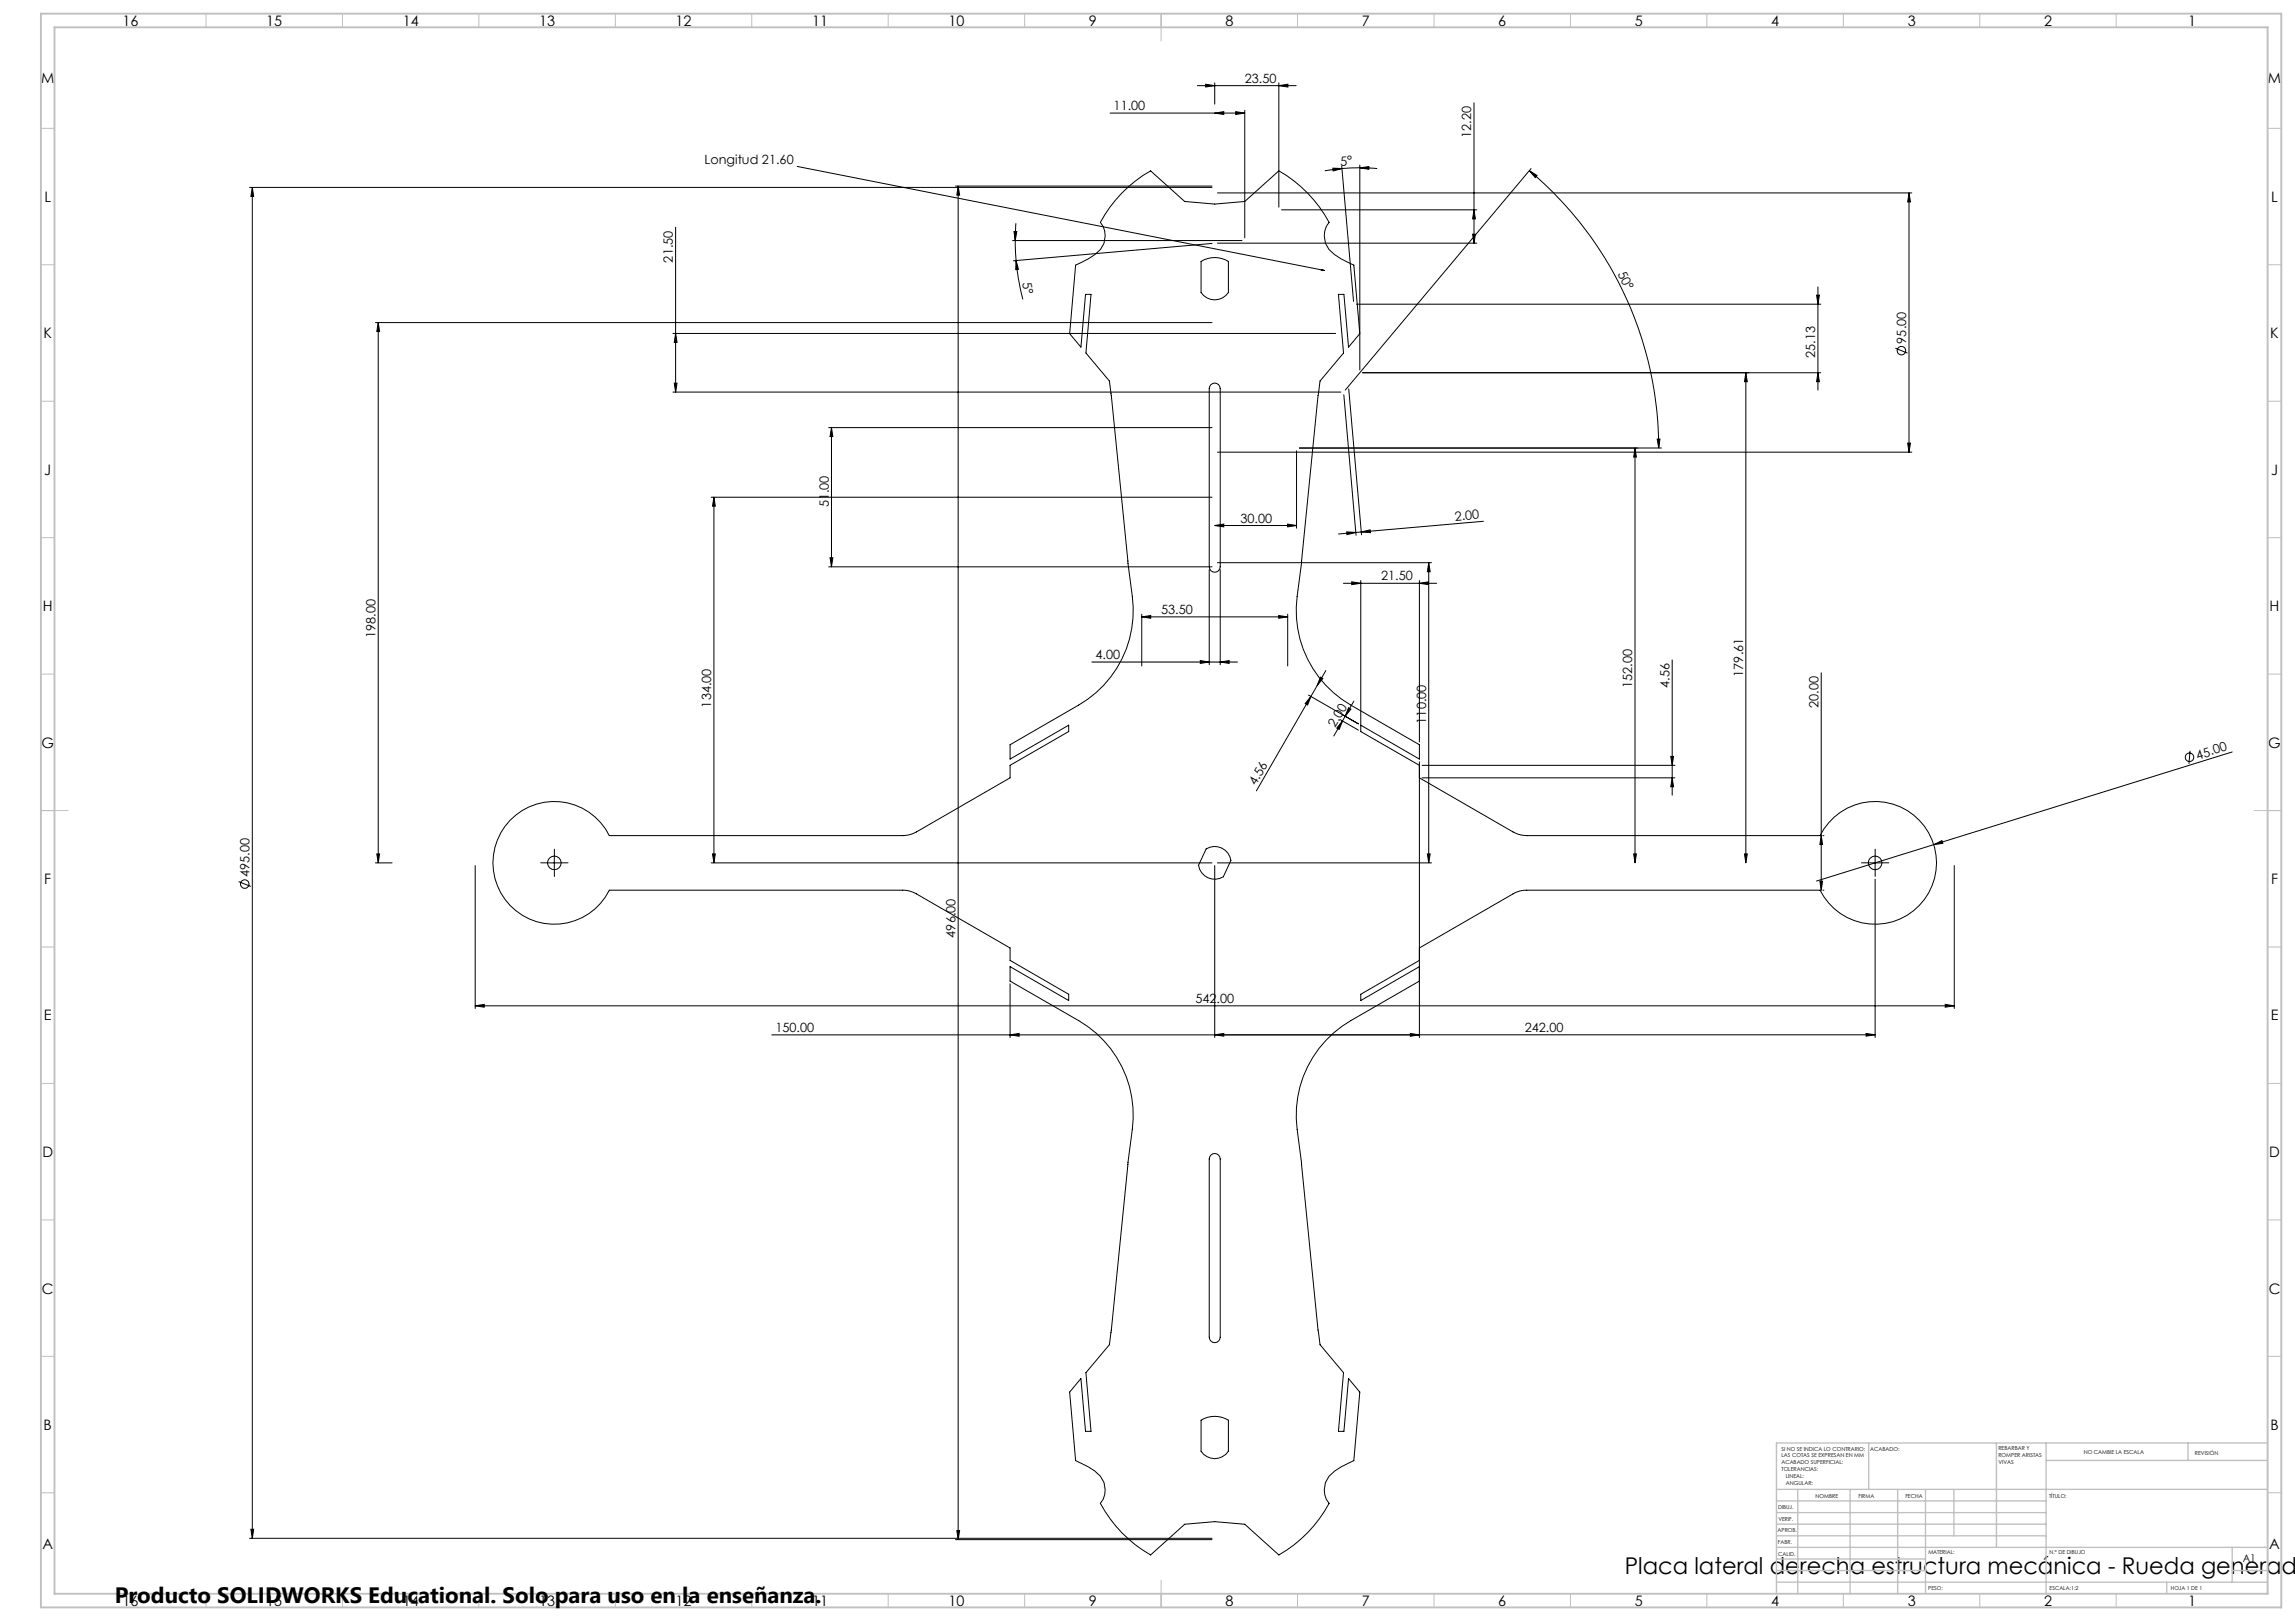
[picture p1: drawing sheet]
<svg xmlns="http://www.w3.org/2000/svg" width="841mm" height="594mm" viewBox="0 0 841 594" stroke-linecap="round" stroke-linejoin="round" font-family="sans-serif">
<defs><g id="words">
<text font-size="8.5" x="595.4" y="576.7">Placa lateral derecha estructura mecánica - Rueda generado</text>
<text font-size="8.2" x="42.1" y="587.3">Producto SOLIDWORKS Educational. Solo para uso en la enseñanza.</text>
<g font-size="5.3">
<text x="44.8" y="9.5">16</text>
<text x="97.6" y="9.5">15</text>
<text x="147.6" y="9.5">14</text>
<text x="197.6" y="9.5">13</text>
<text x="247.6" y="9.5">12</text>
<text x="297.6" y="9.5">11</text>
<text x="347.6" y="9.5">10</text>
<text x="399.1" y="9.5">9</text>
<text x="449.1" y="9.5">8</text>
<text x="499.1" y="9.5">7</text>
<text x="549.1" y="9.5">6</text>
<text x="599.1" y="9.5">5</text>
<text x="649.1" y="9.5">4</text>
<text x="699.1" y="9.5">3</text>
<text x="749.1" y="9.5">2</text>
<text x="801.8" y="9.5">1</text>
<text x="15.1" y="30.5">M</text>
<text x="831.1" y="30.5">M</text>
<text x="16.3" y="74">L</text>
<text x="832.3" y="74">L</text>
<text x="16" y="124">K</text>
<text x="832" y="124">K</text>
<text x="16.2" y="173.9">J</text>
<text x="832.2" y="173.9">J</text>
<text x="15.7" y="223.9">H</text>
<text x="831.7" y="223.9">H</text>
<text x="15.2" y="274">G</text>
<text x="831.2" y="274">G</text>
<text x="16.2" y="324">F</text>
<text x="832.2" y="324">F</text>
<text x="16.1" y="373.9">E</text>
<text x="832.1" y="373.9">E</text>
<text x="15.5" y="423.9">D</text>
<text x="831.5" y="423.9">D</text>
<text x="15.4" y="474">C</text>
<text x="831.4" y="474">C</text>
<text x="16" y="524">B</text>
<text x="832" y="524">B</text>
<text x="15.5" y="567.5">A</text>
<text x="831.5" y="567.5">A</text>
<text x="44.8" y="588.5">16</text>
<text x="97.6" y="588.5">15</text>
<text x="147.6" y="588.5">14</text>
<text x="197.6" y="588.5">13</text>
<text x="247.6" y="588.5">12</text>
<text x="297.6" y="588.5">11</text>
<text x="347.6" y="588.5">10</text>
<text x="399.1" y="588.5">9</text>
<text x="449.1" y="588.5">8</text>
<text x="499.1" y="588.5">7</text>
<text x="549.1" y="588.5">6</text>
<text x="599.1" y="588.5">5</text>
<text x="649.1" y="588.5">4</text>
<text x="699.1" y="588.5">3</text>
<text x="749.1" y="588.5">2</text>
<text x="801.8" y="588.5">1</text>
</g>
<g font-size="4.7">
<text x="456.2" y="30.3">23.50</text>
<text x="408.1" y="40.4">11.00</text>
<text x="539.2" y="50.6" transform="rotate(-90 539.2 50.6)">12.20</text>
<text x="258.2" y="60">Longitud 21.60</text>
<text x="491.2" y="60.7" transform="rotate(-4 491.2 60.7)">5°</text>
<text x="246.6" y="96.2" transform="rotate(-90 246.6 96.2)">21.50</text>
<text x="592.7" y="100.3" transform="rotate(63 592.7 100.3)">50°</text>
<text x="374.5" y="103.9" transform="rotate(78 374.5 103.9)">5°</text>
<text x="698.5" y="125.9" transform="rotate(-90 698.5 125.9)">95.00</text>
<text x="665.2" y="131.1" transform="rotate(-90 665.2 131.1)">25.13</text>
<text x="303.7" y="185.9" transform="rotate(-90 303.7 185.9)">51.00</text>
<text x="454.6" y="191.5">30.00</text>
<text x="533.2" y="190.9" transform="rotate(-5 533.2 190.9)">2.00</text>
<text x="506.1" y="212.7">21.50</text>
<text x="425.5" y="225">53.50</text>
<text x="137.6" y="233.7" transform="rotate(-90 137.6 233.7)">198.00</text>
<text x="401.4" y="241.6">4.00</text>
<text x="638.8" y="247.9" transform="rotate(-90 638.8 247.9)">179.61</text>
<text x="598.2" y="252.1" transform="rotate(-90 598.2 252.1)">152.00</text>
<text x="611.8" y="252.1" transform="rotate(-90 611.8 252.1)">4.56</text>
<text x="260.6" y="259.3" transform="rotate(-90 260.6 259.3)">134.00</text>
<text x="666.4" y="259.4" transform="rotate(-90 666.4 259.4)">20.00</text>
<text x="489.3" y="266.8" transform="rotate(-60 489.3 266.8)">2.00</text>
<text x="522.6" y="265.1" transform="rotate(-90 522.6 265.1)">110.00</text>
<text x="805.3" y="278.4" transform="rotate(-17 805.3 278.4)">45.00</text>
<text x="460.2" y="288.2" transform="rotate(-60 460.2 288.2)">4.56</text>
<text x="91.4" y="321.4" transform="rotate(-90 91.4 321.4)">495.00</text>
<text x="350.1" y="343.6" transform="rotate(-90 350.1 343.6)">496.00</text>
<text x="438" y="367.5">542.00</text>
<text x="284.1" y="378.2">150.00</text>
<text x="558.8" y="378.2">242.00</text>
</g>
<text font-size="3.9" x="821.9" y="572.5">A1</text>
<g font-size="2">
<text x="652.8" y="531.6">SI NO SE INDICA LO CONTRARIO:</text>
<text x="685.4" y="531.6">ACABADO:</text>
<text x="732.3" y="531.5">REBARBAR Y</text>
<text x="732.3" y="534">ROMPER ARISTAS</text>
<text x="763.6" y="533">NO CAMBIE LA ESCALA</text>
<text x="804.3" y="533.2">REVISIÓN</text>
<text x="652.8" y="534.1">LAS COTAS SE EXPRESAN EN MM</text>
<text x="652.8" y="536.6">ACABADO SUPERFICIAL:</text>
<text x="652.8" y="539.1">TOLERANCIAS:</text>
<text x="732.3" y="536.5">VIVAS</text>
<text x="654.4" y="541.6">LINEAL:</text>
<text x="654.4" y="544.1">ANGULAR:</text>
<text x="665.3" y="549">NOMBRE</text>
<text x="681" y="548.9">FIRMA</text>
<text x="698.2" y="548.9">FECHA</text>
<text x="750.9" y="548.9">TÍTULO:</text>
<text x="651.6" y="553.1">DIBUJ.</text>
<text x="651.7" y="557.3">VERIF.</text>
<text x="651.4" y="561.4">APROB.</text>
<text x="651.5" y="565.8">FABR.</text>
<text x="706.6" y="569.5">MATERIAL:</text>
<text x="751.1" y="569.5">N.º DE DIBUJO</text>
<text x="651.7" y="570.1">CALID.</text>
<text x="706.6" y="582.5">PESO:</text>
<text x="751.1" y="582.6">ESCALA:1:2</text>
<text x="795.5" y="582.6">HOJA 1 DE 1</text>
</g>
</g></defs>
<g fill="none" stroke="#000" stroke-width=".37">
<path d="M438.8 31.4h36.2M441.8 30.9l3.3 .5-3.3 .5zM445.1 30.4v7.8M468.6 31.4l3.3-.5v1zM468.6 30.4v45.5M540.1 37.7v51.4M406.8 41.4h49.3M445.1 41.4l3.4-.5v1zM452.8 40.9l3.3 .5-3.3 .5zM456.1 40.4v46.8M91.4 68.7h352.7M92.5 68.7v495"/>
<path d="M92.5 68.7l.5 3.3h-1.1zM292.1 61l193.3 38.1M350.1 68.2h94M351.1 68.2v496M351.1 68.2l.5 3.3h-1zM446.1 70.7h254.5M469.6 76.9h71.6M488.4 61.6l3.4 .2-3.3 .8zM491.7 60.8l4.3 49.6M491.8 61.8l-6.3 .8M498.3 61.5l3.3-.4v.9zM498.3 61.5l-6.5 .3"/>
<path d="M498.3 61.5l6.3 .3M498.3 60.5v75.1M540.1 76.9l.6 3.3h-1.1zM560.4 62.5l2.8 1.8-.6 .8zM560.4 62.5a132.9 132.9 0 0 1 47.4 101.7M561.1 61.8l-68.1 81.1M699.6 70.7v95M699.6 70.7l.5 3.3h-1zM247.6 83.3v60.4M371.1 88.2h84M371.6 84.8l1 .1-.6 3.3zM372 88.2l.4 7.3"/>
<path d="M372.3 81.8l-.3 6.4M372.4 95.5l.8 3.2-1 .1zM372.4 95.5l.8 6.5 1.6 7.7M440.1 95.8a9.4 9.4 0 0 1 10 0v11.4a6 6 0 0 1-10 0zM444.1 89.2l-72.7 6.4M446.1 89.1h95.1M484.2 98.8l1.2 .3zM539.6 85.8h1.1l-.6 3.3zM137.6 118.2h306.5M138.6 118.2l.5 3.3h-1zM138.6 118.2v198M497.1 111.5h170.1"/>
<path d="M665.7 108.2h1l-.5 3.3zM666.2 105.1v37.8M246.6 122.2h242.8M247.6 122.2l.5 3.3h-1zM499.3 136.6h167.9M639.8 136.6l.5 3.3h-1zM639.8 136.6v179.6M666.2 136.6l.5 3.3h-1zM694.5 127.6l4.5 1.8M246.6 143.7h244.7M247.1 140.4h1l-.5 3.3zM303.7 156.7h140.4"/>
<path d="M304.7 156.7l.5 3.3h-1zM304.7 156.7v51M443.7 141a2.01 2.01 0 0 1 2.2-.5 2.01 2.01 0 0 1 1.2 1.9v65.3a2.01 2.01 0 0 1-2 2 2.01 2.01 0 0 1-2-2v-65.3zM492.4 144.7l4.5 51.4M494.2 142.5l4.7 53.5M446.1 165.7h254.5M475.1 165.2v28.4M599.2 164.2l.5 3.3h-1zM599.2 164.2v152M607.3 160.9h1l-.5 3.3zM608.8 164.2h-132.7M699.1 162.4h1l-.5 3.3z"/>
<path d="M260.6 182.2h183.5M261.6 182.2v134M261.6 182.2l.5 3.3h-1zM445.1 192.6l3.4-.6v1.1zM445.1 192.6h30M471.8 192l3.3 .6-3.3 .5zM493.5 194.9l3.4 .2-3.3 .8zM498.8 194.9l3.3-.7 .1 1zM498.8 194.9l-8.3 .8M543.6 191l-44.8 3.9M303.7 207.7h140.4M304.2 204.4h1l-.5 3.3z"/>
<path d="M443.1 208.7v34.9M446.1 206.2h78.5M447.1 208.7v34.9M492.3 213.7h34.2M495.3 213.2l3.4 .5-3.4 .5zM498.7 212.7v55.4l21.4 12.4M520.1 213.7l3.4-.5v1zM520.1 212.7v59.2M523.6 206.2l.5 3.3h-1zM523.6 206.2v110M418.4 226.1l3.3-.5v.9zM418.4 225.1v18.9"/>
<path d="M418.4 226.1h53.5M468.6 225.6l3.3 .5-3.3 .4zM471.9 225.1v18.9M400.1 242.6h53.4M439.8 242.1l3.3 .5-3.3 .5zM447.1 242.6l3.3-.5v1zM479.5 254.7l18.3 10.5M480.4 255.2l-1.2 3.1-.9-.5zM482.7 251.2l-22.3 38.6M483.9 248.1l.9 .5-2.1 2.6zM485.8 245.7l-3.1 5.5M494.2 259.4l.9 .4-2.2 2.7z"/>
<path d="M496.1 257l-3.2 5.5M612.8 241.8v49.6M667.4 246.5v79.7M491.1 263.7l6.7 3.8M491.9 264.2l-1.2 3.1-.8-.5zM491.9 264.2l-3.1 5.5M492.9 262.5l-1 1.7M498.7 265.7l21.4 12.5v-5.3l-25.1-14.5a40 40 0 0 1-19.7-39.8l1.6-12.1 6.1-61.5 .7-5.4 8.6-10.2-1.8-21.5h2l1.7 19.3 4.1-4.9-2.2-25.2a27.2 27.2 0 0 1-9.1-5.7 8 8 0 0 1 0-9.9 47.7 47.7 0 0 0-18.4-18.9l-12.5 11.2-11 1-11-1-12.5-11.2a47.7 47.7 0 0 0-18.4 18.9 8 8 0 0 1-2 11.8l-2.4 1.6-4.6 2.2-2.2 25.2 4.1 4.9 1.7-19.3h2l-1.9 21.5 8.6 10.2 6.8 66a112.7 112.7 0 0 1 1.9 20.8 40 40 0 0 1-19.9 32l-25.2 14.5v5.3l21.5-12.5v2.4l-21.5 12.4v4.5l-34.3 19.9a10.5 10.5 0 0 1-5 1.3h-107.5a22.5 22.5 0 0 0-34.3-7.5 22.5 22.5 0 0 0 0 35 22.5 22.5 0 0 0 34.3-7.5h107.5a9.5 9.5 0 0 1 5 1.3l34.3 19.9v4.5l21.5 12.4v2.3l-21.5-12.4v5.3l25.2 14.5a40.1 40.1 0 0 1 19.6 39.8l-1.6 12.1-6.8 66.9-8.6 10.2 1.9 21.5h-2l-1.7-19.3-4.1 4.9 2.2 25.1a26.6 26.6 0 0 1 9.1 5.8 7.9 7.9 0 0 1-.1 9.9 47.5 47.5 0 0 0 18.4 18.9l12.5-11.3 11-.9 11 .9 12.5 11.3a47.5 47.5 0 0 0 18.4-18.9 8 8 0 0 1 2.1-11.8l2.4-1.6 4.6-2.3 2.2-25.1-4.1-4.9-1.7 19.3h-2l1.8-21.5-8.6-10.2-.7-5.4-6-60.6a112.7 112.7 0 0 1-1.9-20.8 40.1 40.1 0 0 1 19.9-32l25.1-14.5M520.1 279.1v101.1M612.2 277.2h1.1l-.5 3.3zM802.5 275.1l-.4 4.8M818 275.5l-152.3 47.4"/>
<path d="M520.1 285l34.4 19.9a10.5 10.5 0 0 0 5 1.3h107.5a22.5 22.5 0 0 1 34.2-7.5 22.5 22.5 0 0 1 0 35.1 22.5 22.5 0 0 1-34.2-7.6h-107.5a9.5 9.5 0 0 0-5 1.3l-34.4 19.9M521.1 280.5h92.7M521.1 285h92.7M612.8 285l.5 3.3h-1.1zM137.6 316.2h6.1M138.1 312.9h1l-.5 3.3zM174.1 317.2v52.4M200.6 316.2h5M203.1 313.7v5M260.6 316.2h183.5M261.1 312.9h1l-.5 3.3zM442 311.1a6 6 0 0 1 9.1 4.2l-2.8 6a6 6 0 0 1-9.1-4.2z"/>
<path d="M445.1 317.2v63M446.1 316.2h78.5M523.1 312.9h1l-.5 3.3zM598.7 312.9h1l-.5 3.3zM639.3 312.9h1l-.5 3.3zM667.4 306.2l.5 3.3h-1zM668 306.2h.4M684.6 316.2h5M687.1 313.7v5M708.6 309.5l3-1.5 .3 1zM716.1 317.2v52.4M87.5 323.1l4.4 1.7"/>
<path d="M666.9 322.9h1l-.5 3.3zM668 326.2h.4M687.1 322.2v58M520.1 351.9l-21.4 12.4v2.3l21.4-12.4M174.1 368.6l3.3-.6v1.1zM174.1 368.6h542M370.1 379.2l3.4-.5v1zM370.1 360.5v19.7M445.1 379.2l3.4-.5v1zM516.8 378.7l3.3 .5-3.3 .5zM683.8 378.7l3.3 .5-3.3 .5zM687.1 379.2h-404.3"/>
<path d="M712.8 368l3.3 .6-3.3 .5zM443.7 423.3a1.99 1.99 0 0 1 2.2-.5 1.99 1.99 0 0 1 1.2 1.9v65.3a2.01 2.01 0 0 1-2 2 2.01 2.01 0 0 1-2-2v-65.3zM440.1 520.4a9.6 9.6 0 0 1 10 0v11.4a6 6 0 0 1-10 0zM91.4 563.7h352.7M91.9 560.4h1.1l-.5 3.3zM350.1 564.2h94M350.6 560.9h1l-.5 3.3z"/>
<circle cx="696.8" cy="128.5" r="1.56"/>
<circle cx="802.3" cy="277.5" r="1.56"/>
<circle cx="203.1" cy="316.2" r="2.5"/>
<circle cx="687.1" cy="316.2" r="2.5"/>
<circle cx="89.7" cy="324" r="1.55"/>
</g>
<path d="M200.7 316.2h-2.5M203.2 313.7v-2.5M203.2 318.7v2.5M205.7 316.2h2.5M684.7 316.2h-2.5M687.2 313.7v-2.5M687.2 318.7v2.5M689.7 316.2h2.5" fill="none" stroke="#000" stroke-width=".37" stroke-dasharray="15.2 1.3 1.3 1.3"/>
<g fill="none" stroke="#c0c0c0" stroke-width=".37">
<path d="M75.5 5v5M125.5 5v5M175.5 5v5M225.5 5v5M275.5 5v5M325.5 5v5M375.5 5v5M425.5 5v10M475.5 5v5M525.5 5v5M575.5 5v5M625.5 5v5"/>
<path d="M675.5 5v5M725.5 5v5M775.5 5v5M15 47h5M831 47h5M15 97h5M831 97h5M15 147h5M831 147h5M15 197h5M831 197h5M15 247h5"/>
<path d="M831 247h5M15 297h10M826 297h10M15 347h5M831 347h5M15 397h5M831 397h5M15 447h5M831 447h5M15 497h5M831 497h5M15 547h5"/>
<path d="M831 547h5M425.5 579v10M75.5 584v5M125.5 584v5M175.5 584v5M225.5 584v5M275.5 584v5M325.5 584v5M375.5 584v5M475.5 584v5M525.5 584v5M575.5 584v5"/>
<path d="M625.5 584v5M675.5 584v5M725.5 584v5M775.5 584v5"/>
</g>
<g fill="none" stroke="#c0c0c0" stroke-width=".5">
<path d="M684.8 528.8v17M731.6 528.8v38.2M749.8 528.8v55.2M749.8 535.2h81.2M801.8 528.8v6.4M831 528.8h-180v55.2M651 545.8h180M651 558.5h98.8M651 554.3h98.8M651 550h98.8M658.8 545.8v38.2M678 545.8v38.2"/>
<path d="M695.4 545.8v38.2M705.6 545.8v38.2M716 545.8v17M651 579.8h180M651 562.8h98.8M651 575.5h54.6M651 571.3h54.6M651 567h180M794 579.8v4.2M818 575.5h13M818 567v12.8"/>
</g>
<path d="M15 5h821v584h-821zM20 10h811v574h-811z" fill="none" stroke="#c0c0c0" stroke-width=".7"/>
<g fill="#000">
<path d="M484.2 98.8l1.2 .3zM708.6 309.5l3-1.5 .3 1z"/>
<path d="M488.4 61.6l.1 1 3.3-.8zM498.3 61.5l3.3 .5v-.9z"/>
<path d="M560.4 62.5l2.2 2.6 .6-.8zM607.3 160.9l.5 3.3 .5-3.3z"/>
<path d="M372.4 95.5l-.2 3.3 1-.1zM371.6 84.8l.4 3.4 .6-3.3z"/>
<path d="M138.6 118.2l.5 3.3h-1zM138.1 312.9h1l-.5 3.3zM304.7 156.7l.5 3.3h-1zM304.2 204.4h1l-.5 3.3zM261.6 182.2l.5 3.3h-1zM261.1 312.9h1l-.5 3.3zM599.2 164.2l.5 3.3h-1zM598.7 312.9h1l-.5 3.3zM639.8 136.6l.5 3.3h-1zM639.3 312.9h1l-.5 3.3zM247.6 122.2l.5 3.3h-1zM247.1 140.4h1l-.5 3.3zM667.4 306.2l.5 3.3h-1zM666.9 322.9h1l-.5 3.3zM351.1 68.2l.5 3.3h-1zM350.6 560.9h1l-.5 3.3z"/>
<path d="M471.8 192l3.3 .6-3.3 .5zM445.1 192.6l3.4-.6v1.1zM452.8 40.9l3.3 .5-3.3 .5zM445.1 41.4l3.4-.5v1zM468.6 31.4l3.3-.5v1zM441.8 30.9l3.3 .5-3.3 .5zM683.8 378.7l3.3 .5-3.3 .5zM445.1 379.2l3.4-.5v1zM468.6 225.6l3.3 .5-3.3 .4zM418.4 226.1l3.3-.5v.9zM712.8 368l3.3 .6-3.3 .5zM174.1 368.6l3.3-.6v1.1z"/>
<path d="M493.5 194.9l3.4 .2-3.3 .8zM498.8 194.9l3.3-.7 .1 1z"/>
<path d="M495.3 213.2l3.4 .5-3.4 .5zM520.1 213.7l3.4-.5v1z"/>
<path d="M447.1 242.6l3.3-.5v1zM439.8 242.1l3.3 .5-3.3 .5z"/>
<path d="M483.9 248.1l.9 .5-2.1 2.6zM480.4 255.2l-1.2 3.1-.9-.5zM494.2 259.4l.9 .4-2.2 2.7zM491.9 264.2l-1.2 3.1-.8-.5z"/>
<path d="M612.2 277.2h1.1l-.5 3.3zM612.8 285l.5 3.3h-1.1z"/>
<path d="M516.8 378.7l3.3 .5-3.3 .5zM370.1 379.2l3.4-.5v1z"/>
<path d="M91.9 560.4h1.1l-.5 3.3zM92.5 68.7l.5 3.3h-1.1zM699.1 162.4h1l-.5 3.3zM699.6 70.7l.5 3.3h-1zM666.2 136.6l.5 3.3h-1zM665.7 108.2h1l-.5 3.3zM539.6 85.8h1.1l-.6 3.3zM540.1 76.9l.6 3.3h-1.1zM523.1 312.9h1l-.5 3.3zM523.6 206.2l.5 3.3h-1z"/>
</g>
<use href="#words"/>
</svg>
